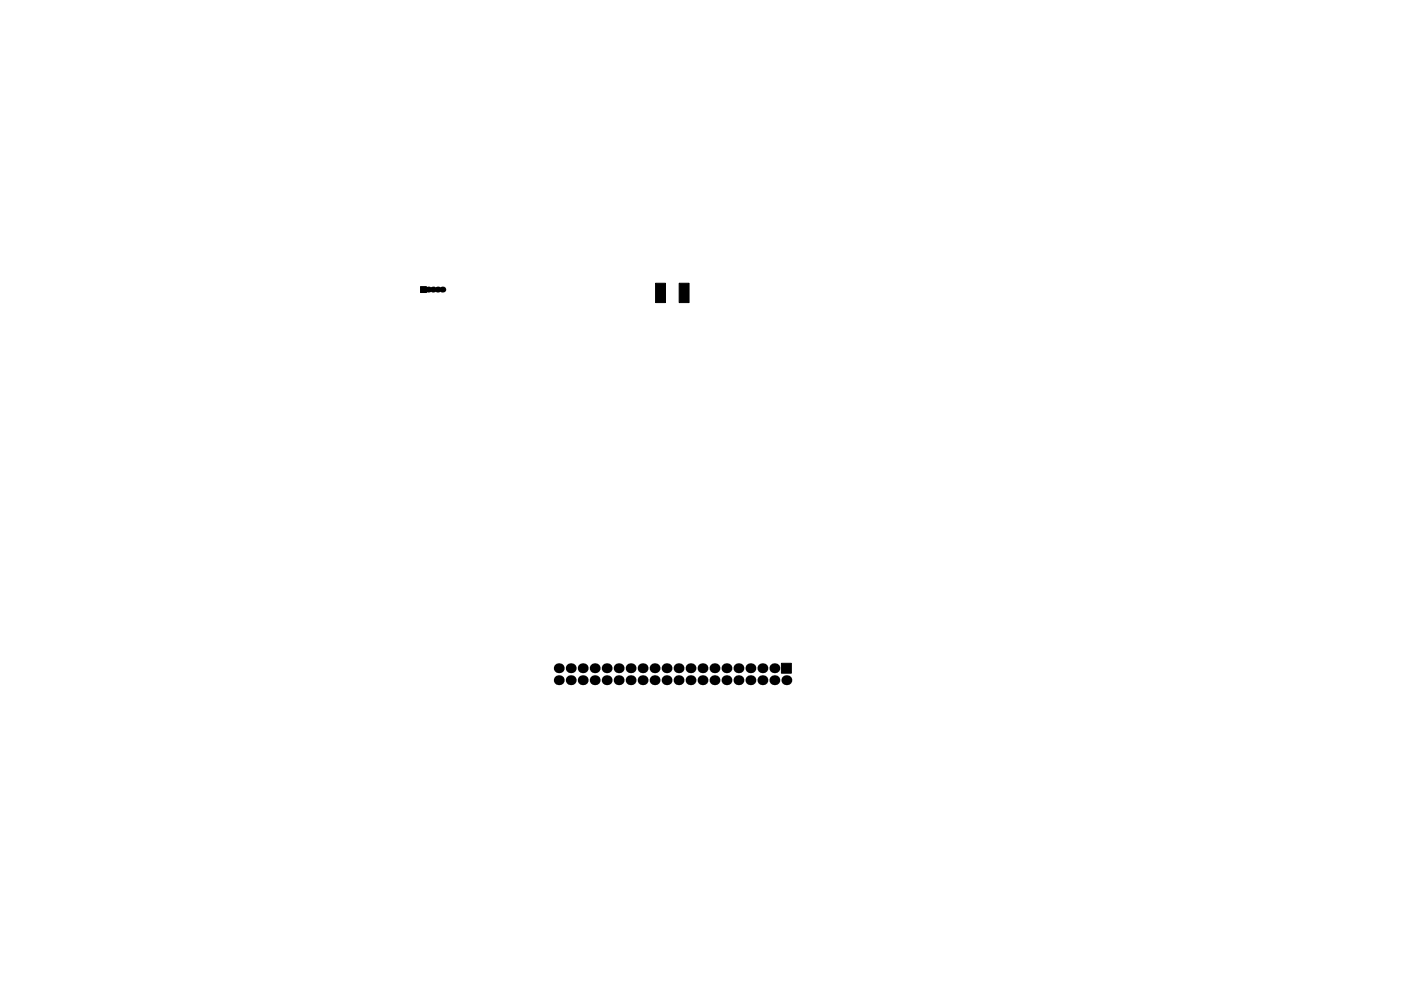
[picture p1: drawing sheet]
<svg xmlns="http://www.w3.org/2000/svg" width="297mm" height="210mm" viewBox="0 0 297 210" stroke-linecap="round" stroke-linejoin="round" font-family="sans-serif">
<path d="M89.2 60.8h1.2v1.3h-1.2zM139 60.1h2.1v4.1h-2.1zM144 60.1h2.1v4.1h-2.1zM165.7 140.7h2.1v2.1h-2.1z" fill="#000" stroke="#000" stroke-width=".21"/>
<g fill="#000">
<circle cx="90.8" cy="61.4" r=".63"/>
<circle cx="91.8" cy="61.4" r=".63"/>
<circle cx="92.8" cy="61.4" r=".63"/>
<circle cx="93.8" cy="61.4" r=".63"/>
<circle cx="118.5" cy="141.8" r="1.05"/>
<circle cx="118.5" cy="144.3" r="1.05"/>
<circle cx="121" cy="141.8" r="1.05"/>
<circle cx="121" cy="144.3" r="1.05"/>
<circle cx="123.5" cy="141.8" r="1.05"/>
<circle cx="123.5" cy="144.3" r="1.05"/>
<circle cx="126.1" cy="141.8" r="1.05"/>
<circle cx="126.1" cy="144.3" r="1.05"/>
<circle cx="128.6" cy="141.8" r="1.05"/>
<circle cx="128.6" cy="144.3" r="1.05"/>
<circle cx="131.2" cy="144.3" r="1.05"/>
<circle cx="131.2" cy="141.8" r="1.05"/>
<circle cx="133.7" cy="141.8" r="1.05"/>
<circle cx="133.7" cy="144.3" r="1.05"/>
<circle cx="136.2" cy="141.8" r="1.05"/>
<circle cx="136.2" cy="144.3" r="1.05"/>
<circle cx="138.8" cy="141.8" r="1.05"/>
<circle cx="138.8" cy="144.3" r="1.05"/>
<circle cx="141.3" cy="141.8" r="1.05"/>
<circle cx="141.3" cy="144.3" r="1.05"/>
<circle cx="143.9" cy="141.8" r="1.05"/>
<circle cx="143.9" cy="144.3" r="1.05"/>
<circle cx="146.4" cy="141.8" r="1.05"/>
<circle cx="146.4" cy="144.3" r="1.05"/>
<circle cx="148.9" cy="141.8" r="1.05"/>
<circle cx="148.9" cy="144.3" r="1.05"/>
<circle cx="151.5" cy="144.3" r="1.05"/>
<circle cx="151.5" cy="141.8" r="1.05"/>
<circle cx="154" cy="141.8" r="1.05"/>
<circle cx="154" cy="144.3" r="1.05"/>
<circle cx="156.6" cy="144.3" r="1.05"/>
<circle cx="156.6" cy="141.8" r="1.05"/>
<circle cx="159.1" cy="141.8" r="1.05"/>
<circle cx="159.1" cy="144.3" r="1.05"/>
<circle cx="161.6" cy="141.8" r="1.05"/>
<circle cx="161.6" cy="144.3" r="1.05"/>
<circle cx="164.2" cy="144.3" r="1.05"/>
<circle cx="164.2" cy="141.8" r="1.05"/>
<circle cx="166.7" cy="144.3" r="1.05"/>
</g>
</svg>
